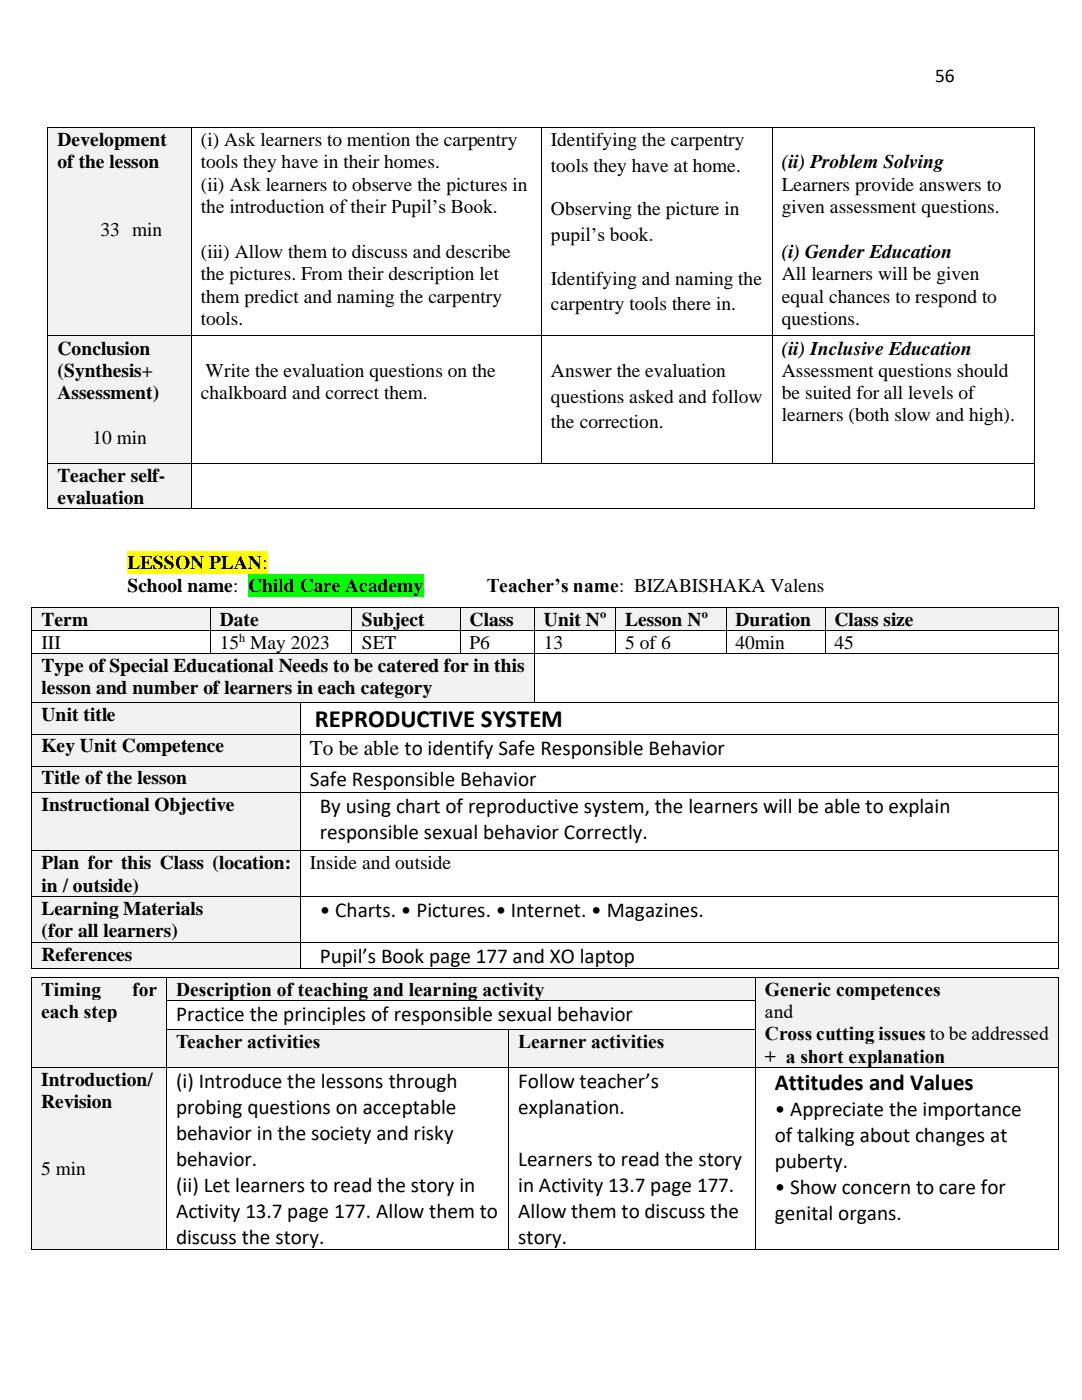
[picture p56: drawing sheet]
<svg xmlns="http://www.w3.org/2000/svg" width="216mm" height="279mm" viewBox="0 0 216 279" stroke-linecap="round" stroke-linejoin="round" font-family="sans-serif">
<defs><g id="words">
<text font-size="4.9" x="62.8" y="145">REPRODUCTIVE SYSTEM</text>
<text font-size="4.6" x="154.6" y="217.5">Attitudes and Values</text>
<g font-size="4.2">
<text x="61.9" y="150.6">To be able to identify Safe Responsible Behavior</text>
<text x="61.9" y="157">Safe Responsible Behavior</text>
<text x="63.8" y="162.3">By using chart of reproductive system, the learners will be able to explain</text>
<text x="63.8" y="167.5">responsible sexual behavior Correctly.</text>
<text x="63.8" y="183.1">• Charts. • Pictures. • Internet. • Magazines.</text>
<text x="63.8" y="192.1">Pupil’s Book page 177 and XO laptop</text>
<text x="35.1" y="203.8">Practice the principles of responsible sexual behavior</text>
<text x="35.1" y="217.2">(i) Introduce the lessons through</text>
<text x="103.4" y="217.2">Follow teacher’s</text>
<text x="35.1" y="222.3">probing questions on acceptable</text>
<text x="35.1" y="227.5">behavior in the society and risky</text>
<text x="103.4" y="222.3">explanation.</text>
<text x="154.6" y="222.8">• Appreciate the importance</text>
<text x="154.6" y="228">of talking about changes at</text>
<text x="35.1" y="232.6">behavior.</text>
<text x="103.4" y="232.6">Learners to read the story</text>
<text x="154.6" y="233.1">puberty.</text>
<text x="35.1" y="237.8">(ii) Let learners to read the story in</text>
<text x="103.4" y="237.8">in Activity 13.7 page 177.</text>
<text x="154.6" y="238.3">• Show concern to care for</text>
<text x="35.1" y="243.1">Activity 13.7 page 177. Allow them to</text>
<text x="103.4" y="243.1">Allow them to discuss the</text>
<text x="154.6" y="243.4">genital organs.</text>
<text x="35.1" y="248.2">discuss the story.</text>
<text x="103.4" y="248.2">story.</text>
</g>
<g font-size="3.9">
<text x="186.6" y="16.4">56</text>
<text x="11.5" y="29.2">Development</text>
<text x="40.1" y="29.2">(i) Ask learners to mention the carpentry</text>
<text x="109.9" y="29.2">Identifying the carpentry</text>
<text x="11.5" y="33.6">of the lesson</text>
<text x="40.1" y="33.6">tools they have in their homes.</text>
<text x="109.9" y="34.3">tools they have at home.</text>
<text x="156" y="33.6">(ii) Problem Solving</text>
<text x="40.1" y="38.1">(ii) Ask learners to observe the pictures in</text>
<text x="156" y="38.1">Learners provide answers to</text>
<text x="20" y="47">33 min</text>
<text x="40.1" y="42.5">the introduction of their Pupil’s Book.</text>
<text x="109.9" y="43">Observing the picture in</text>
<text x="156" y="42.5">given assessment questions.</text>
<text x="40.1" y="51.5">(iii) Allow them to discuss and describe</text>
<text x="109.9" y="48.2">pupil’s book.</text>
<text x="156" y="51.5">(i) Gender Education</text>
<text x="40.1" y="55.9">the pictures. From their description let</text>
<text x="109.9" y="56.8">Identifying and naming the</text>
<text x="156" y="55.9">All learners will be given</text>
<text x="40.1" y="60.4">them predict and naming the carpentry</text>
<text x="40.1" y="64.8">tools.</text>
<text x="109.9" y="61.9">carpentry tools there in.</text>
<text x="156" y="60.4">equal chances to respond to</text>
<text x="156" y="64.8">questions.</text>
<text x="11.5" y="70.8">Conclusion</text>
<text x="156" y="70.8">(ii) Inclusive Education</text>
<text x="11.5" y="75.2">(Synthesis+</text>
<text x="41" y="75.2">Write the evaluation questions on the</text>
<text x="109.9" y="75.3">Answer the evaluation</text>
<text x="156" y="75.2">Assessment questions should</text>
<text x="11.5" y="79.7">Assessment)</text>
<text x="40.1" y="79.7">chalkboard and correct them.</text>
<text x="109.9" y="80.4">questions asked and follow</text>
<text x="156" y="79.7">be suited for all levels of</text>
<text x="18.4" y="88.6">10 min</text>
<text x="109.9" y="85.5">the correction.</text>
<text x="156" y="84.1">learners (both slow and high).</text>
<text x="11.5" y="96.2">Teacher self-</text>
<text x="11.5" y="100.6">evaluation</text>
<text x="25.4" y="113.6">LESSON PLAN:</text>
<text x="25.4" y="118.1">School name:</text>
<text x="49.5" y="118.1">Child Care Academy</text>
<text x="97.1" y="118.1">Teacher’s name: BIZABISHAKA Valens</text>
<text x="8.3" y="124.9">Term</text>
<text x="43.9" y="124.9">Date</text>
<text x="72.2" y="124.9">Subject</text>
<text x="93.7" y="124.9">Class</text>
<text x="108.5" y="124.9">Unit N</text>
<text x="124.8" y="124.9">Lesson N</text>
<text x="146.7" y="124.9">Duration</text>
<text x="166.5" y="124.9">Class size</text>
<text x="8.3" y="129.5">III</text>
<text x="43.9" y="129.5">15 May 2023</text>
<text x="72.2" y="129.5">SET</text>
<text x="93.7" y="129.5">P6</text>
<text x="108.5" y="129.5">13</text>
<text x="124.8" y="129.5">5 of 6</text>
<text x="146.7" y="129.5">40min</text>
<text x="166.5" y="129.5">45</text>
<text x="8.3" y="134.2">Type of Special Educational Needs to be catered for in this</text>
<text x="8.3" y="138.6">lesson and number of learners in each category</text>
<text x="8.3" y="144">Unit title</text>
<text x="8.3" y="150.1">Key Unit Competence</text>
<text x="8.3" y="156.5">Title of the lesson</text>
<text x="8.3" y="161.9">Instructional Objective</text>
<text x="8.3" y="173.4">Plan for this Class (location:</text>
<text x="61.9" y="173.4">Inside and outside</text>
<text x="8.3" y="177.9">in / outside)</text>
<text x="8.3" y="182.6">Learning Materials</text>
<text x="8.3" y="187">(for all learners)</text>
<text x="8.3" y="191.7">References</text>
<text x="8.2" y="198.7">Timing</text>
<text x="8.2" y="203.2">each step</text>
<text x="26.4" y="198.7">for</text>
<text x="35.1" y="198.7">Description of teaching and learning activity</text>
<text x="152.6" y="198.7">Generic competences</text>
<text x="152.6" y="203.2">and</text>
<text x="35.1" y="209.2">Teacher activities</text>
<text x="103.4" y="209.2">Learner activities</text>
<text x="152.6" y="207.6">Cross cutting issues to be addressed</text>
<text x="152.6" y="212.1">+ a short explanation</text>
<text x="8.2" y="216.8">Introduction/</text>
<text x="8.2" y="221.2">Revision</text>
<text x="8.2" y="234.6">5 min</text>
</g>
<g font-size="2.5">
<text x="119.7" y="123.3">o</text>
<text x="140" y="123.3">o</text>
<text x="47.7" y="128.1">h</text>
</g>
</g></defs>
<g fill="#f2f2f2">
<path d="M9.6 25.6h28.4v41.4h-28.4z" fill-rule="evenodd"/>
<path d="M11.5 25.6h24.7v4.5h-24.7z" fill-rule="evenodd"/>
<path d="M11.5 30.1h24.7v4.4h-24.7z" fill-rule="evenodd"/>
<path d="M11.5 34.5h24.7v4.5h-24.7z" fill-rule="evenodd"/>
<path d="M11.5 39h24.7v4.4h-24.7z" fill-rule="evenodd"/>
<path d="M11.5 43.4h24.7v4.5h-24.7z" fill-rule="evenodd"/>
</g>
<g fill="#000">
<path d="M9.4 25.4h.2v.2h-.2z" fill-rule="evenodd"/>
<path d="M9.4 25.4h.2v.2h-.2z" fill-rule="evenodd"/>
<path d="M38 25.4h.2v.2h-.2z" fill-rule="evenodd"/>
<path d="M107.9 25.4h.2v.2h-.2z" fill-rule="evenodd"/>
<path d="M154 25.4h.1v.2h-.1z" fill-rule="evenodd"/>
<path d="M206.4 25.4h.2v.2h-.2z" fill-rule="evenodd"/>
<path d="M206.4 25.4h.2v.2h-.2z" fill-rule="evenodd"/>
</g>
<path d="M9.5 25.6v41.4M9.6 25.5h28.4M38.1 25.6v41.4M38.2 25.5h69.7M108 25.6v41.4M108.1 25.5h45.9M154.1 25.6v41.4M154.1 25.5h52.3M206.5 25.6v41.4" fill="none" stroke="#000" stroke-width=".2"/>
<g fill="#f2f2f2">
<path d="M9.6 67.1h28.4v25.3h-28.4z" fill-rule="evenodd"/>
<path d="M11.5 67.1h24.7v4.5h-24.7z" fill-rule="evenodd"/>
<path d="M11.5 71.6h24.7v4.5h-24.7z" fill-rule="evenodd"/>
<path d="M11.5 76.1h24.7v4.4h-24.7z" fill-rule="evenodd"/>
<path d="M11.5 80.5h24.7v4.5h-24.7z" fill-rule="evenodd"/>
<path d="M11.5 85h24.7v4.5h-24.7z" fill-rule="evenodd"/>
</g>
<g fill="#000">
<path d="M9.4 67h.2v.1h-.2z" fill-rule="evenodd"/>
<path d="M38 67h.2v.1h-.2z" fill-rule="evenodd"/>
<path d="M107.9 67h.2v.1h-.2z" fill-rule="evenodd"/>
<path d="M154 67h.1v.1h-.1z" fill-rule="evenodd"/>
<path d="M206.4 67h.2v.1h-.2z" fill-rule="evenodd"/>
</g>
<path d="M9.5 67.1v25.3M9.6 67h28.4M38.1 67.1v25.3M38.2 67h69.7M108 67.1v25.3M108.1 67h45.9M154.1 67.1v25.3M154.1 67h52.3M206.5 67.1v25.3" fill="none" stroke="#000" stroke-width=".2"/>
<g fill="#f2f2f2">
<path d="M9.6 92.5h28.4v9h-28.4z" fill-rule="evenodd"/>
<path d="M11.5 92.5h24.7v4.5h-24.7z" fill-rule="evenodd"/>
<path d="M11.5 97h24.7v4.5h-24.7z" fill-rule="evenodd"/>
</g>
<g fill="#000">
<path d="M9.4 92.4h.2v.1h-.2z" fill-rule="evenodd"/>
<path d="M38 92.4h.2v.1h-.2z" fill-rule="evenodd"/>
<path d="M107.9 92.4h.2v.1h-.2z" fill-rule="evenodd"/>
<path d="M154 92.4h.1v.1h-.1z" fill-rule="evenodd"/>
<path d="M206.4 92.4h.2v.1h-.2z" fill-rule="evenodd"/>
<path d="M9.4 101.5h.2v.1h-.2z" fill-rule="evenodd"/>
<path d="M9.4 101.5h.2v.1h-.2z" fill-rule="evenodd"/>
<path d="M38 101.5h.2v.1h-.2z" fill-rule="evenodd"/>
<path d="M206.4 101.5h.2v.1h-.2z" fill-rule="evenodd"/>
<path d="M206.4 101.5h.2v.1h-.2z" fill-rule="evenodd"/>
</g>
<path d="M9.5 92.5v9M9.6 92.5h28.4M38.1 92.5v9M38.2 92.5h69.7M108.1 92.5h45.9M154.1 92.5h52.3M206.5 92.5v9M9.6 101.5h28.4M38.2 101.5h168.2" fill="none" stroke="#000" stroke-width=".2"/>
<path d="M25.4 110.1h28v4.4h-28z" fill-rule="evenodd" fill="#ff0"/>
<path d="M49.5 114.5h35v4.5h-35z" fill-rule="evenodd" fill="#0f0"/>
<g fill="#f2f2f2">
<path d="M6.4 121.3h35.4v4.5h-35.4z" fill-rule="evenodd"/>
<path d="M8.3 121.3h31.8v4.5h-31.8z" fill-rule="evenodd"/>
<path d="M42 121.3h28.1v4.5h-28.1z" fill-rule="evenodd"/>
<path d="M43.9 121.3h24.4v4.5h-24.4z" fill-rule="evenodd"/>
<path d="M70.3 121.3h21.5v4.5h-21.5z" fill-rule="evenodd"/>
<path d="M72.2 121.3h17.7v4.5h-17.7z" fill-rule="evenodd"/>
<path d="M91.9 121.3h14.6v4.5h-14.6z" fill-rule="evenodd"/>
<path d="M93.7 121.3h11v4.5h-11z" fill-rule="evenodd"/>
<path d="M106.7 121.3h16v4.5h-16z" fill-rule="evenodd"/>
<path d="M108.5 121.3h12.5v4.5h-12.5z" fill-rule="evenodd"/>
<path d="M122.9 121.3h21.9v4.5h-21.9z" fill-rule="evenodd"/>
<path d="M124.8 121.3h18.1v4.5h-18.1z" fill-rule="evenodd"/>
<path d="M145 121.3h19.6v4.5h-19.6z" fill-rule="evenodd"/>
<path d="M146.7 121.3h16v4.5h-16z" fill-rule="evenodd"/>
<path d="M164.7 121.3h46.4v4.5h-46.4z" fill-rule="evenodd"/>
<path d="M166.5 121.3h42.9v4.5h-42.9z" fill-rule="evenodd"/>
</g>
<g fill="#000">
<path d="M6.3 121.1h.1v.2h-.1z" fill-rule="evenodd"/>
<path d="M6.3 121.1h.1v.2h-.1z" fill-rule="evenodd"/>
<path d="M6.3 125.8h.1v.2h-.1z" fill-rule="evenodd"/>
<path d="M41.8 121.1h.2v.2h-.2z" fill-rule="evenodd"/>
<path d="M41.8 125.8h.2v.2h-.2z" fill-rule="evenodd"/>
<path d="M70.1 121.1h.2v.2h-.2z" fill-rule="evenodd"/>
<path d="M70.1 125.8h.2v.2h-.2z" fill-rule="evenodd"/>
<path d="M91.8 121.1h.1v.2h-.1z" fill-rule="evenodd"/>
<path d="M91.8 125.8h.1v.2h-.1z" fill-rule="evenodd"/>
<path d="M106.5 121.1h.2v.2h-.2z" fill-rule="evenodd"/>
<path d="M106.5 125.8h.2v.2h-.2z" fill-rule="evenodd"/>
<path d="M122.7 121.1h.2v.2h-.2z" fill-rule="evenodd"/>
<path d="M122.7 125.8h.2v.2h-.2z" fill-rule="evenodd"/>
<path d="M144.8 121.1h.2v.2h-.2z" fill-rule="evenodd"/>
<path d="M144.8 125.8h.2v.2h-.2z" fill-rule="evenodd"/>
<path d="M164.6 121.1h.1v.2h-.1z" fill-rule="evenodd"/>
<path d="M164.6 125.8h.1v.2h-.1z" fill-rule="evenodd"/>
<path d="M211.1 121.1h.2v.2h-.2z" fill-rule="evenodd"/>
<path d="M211.1 121.1h.2v.2h-.2z" fill-rule="evenodd"/>
<path d="M211.1 125.8h.2v.2h-.2z" fill-rule="evenodd"/>
</g>
<g fill="none" stroke="#000" stroke-width=".2">
<path d="M6.3 121.3v4.5M6.3 126v4.4M6.4 121.2h35.4M6.4 125.9h35.4M41.9 121.3v4.5M41.9 126v4.4M42 121.2h28.1M42 125.9h28.1M70.2 121.3v4.5M70.2 126v4.4M70.3 121.2h21.5M70.3 125.9h21.5"/>
<path d="M91.8 121.3v4.5M91.8 126v4.4M91.9 121.2h14.6M91.9 125.9h14.6M106.6 121.3v4.5M106.6 126v4.4M106.7 121.2h16M106.7 125.9h16M122.8 121.3v4.5M122.8 126v4.4M122.9 121.2h21.9M122.9 125.9h21.9"/>
<path d="M144.9 121.3v4.5M144.9 126v4.4M145 121.2h19.6M145 125.9h19.6M164.6 121.3v4.5M164.6 126v4.4M164.7 121.2h46.4M164.7 125.9h46.4M211.2 121.3v4.5M211.2 126v4.4"/>
</g>
<g fill="#f2f2f2">
<path d="M6.4 130.6h100.1v9.6h-100.1z" fill-rule="evenodd"/>
<path d="M8.3 130.6h96.4v4.5h-96.4z" fill-rule="evenodd"/>
<path d="M8.3 135.1h96.4v4.4h-96.4z" fill-rule="evenodd"/>
</g>
<g fill="#000">
<path d="M6.3 130.4h.1v.2h-.1z" fill-rule="evenodd"/>
<path d="M41.8 130.4h.2v.2h-.2z" fill-rule="evenodd"/>
<path d="M70.1 130.4h.2v.2h-.2z" fill-rule="evenodd"/>
<path d="M91.8 130.4h.1v.2h-.1z" fill-rule="evenodd"/>
<path d="M106.5 130.4h.2v.2h-.2z" fill-rule="evenodd"/>
<path d="M122.7 130.4h.2v.2h-.2z" fill-rule="evenodd"/>
<path d="M144.8 130.4h.2v.2h-.2z" fill-rule="evenodd"/>
<path d="M164.6 130.4h.1v.2h-.1z" fill-rule="evenodd"/>
<path d="M211.1 130.4h.2v.2h-.2z" fill-rule="evenodd"/>
</g>
<path d="M6.3 130.6v9.6M6.4 130.5h35.4M42 130.5h28.1M70.3 130.5h21.5M91.9 130.5h14.6M106.6 130.6v9.6M106.7 130.5h16M122.9 130.5h21.9M145 130.5h19.6M164.7 130.5h46.4M211.2 130.6v9.6" fill="none" stroke="#000" stroke-width=".2"/>
<g fill="#f2f2f2">
<path d="M6.4 140.4h53.5v6h-53.5z" fill-rule="evenodd"/>
<path d="M8.3 140.4h49.8v4.5h-49.8z" fill-rule="evenodd"/>
</g>
<g fill="#000">
<path d="M6.3 140.2h.1v.2h-.1z" fill-rule="evenodd"/>
<path d="M59.9 140.2h.2v.2h-.2z" fill-rule="evenodd"/>
<path d="M106.5 140.2h.2v.2h-.2z" fill-rule="evenodd"/>
<path d="M211.1 140.2h.2v.2h-.2z" fill-rule="evenodd"/>
</g>
<path d="M6.3 140.4v6M6.4 140.3h53.5M60 140.4v6M60.1 140.3h46.4M106.7 140.3h104.4M211.2 140.4v6" fill="none" stroke="#000" stroke-width=".2"/>
<g fill="#f2f2f2">
<path d="M6.4 146.6h53.5v6.2h-53.5z" fill-rule="evenodd"/>
<path d="M8.3 146.6h49.8v4.4h-49.8z" fill-rule="evenodd"/>
</g>
<g fill="#000">
<path d="M6.3 146.4h.1v.2h-.1z" fill-rule="evenodd"/>
<path d="M59.9 146.4h.2v.2h-.2z" fill-rule="evenodd"/>
<path d="M211.1 146.4h.2v.2h-.2z" fill-rule="evenodd"/>
</g>
<path d="M6.3 146.6v6.2M6.4 146.5h53.5M60 146.6v6.2M60.1 146.5h151M211.2 146.6v6.2" fill="none" stroke="#000" stroke-width=".2"/>
<g fill="#f2f2f2">
<path d="M6.4 153h53.5v5.1h-53.5z" fill-rule="evenodd"/>
<path d="M8.3 153h49.8v4.4h-49.8z" fill-rule="evenodd"/>
</g>
<g fill="#000">
<path d="M6.3 152.8h.1v.2h-.1z" fill-rule="evenodd"/>
<path d="M59.9 152.8h.2v.2h-.2z" fill-rule="evenodd"/>
<path d="M211.1 152.8h.2v.2h-.2z" fill-rule="evenodd"/>
</g>
<path d="M6.3 153v5.1M6.4 152.9h53.5M60 153v5.1M60.1 152.9h151M211.2 153v5.1" fill="none" stroke="#000" stroke-width=".2"/>
<g fill="#f2f2f2">
<path d="M6.4 158.3h53.5v11.4h-53.5z" fill-rule="evenodd"/>
<path d="M8.3 158.3h49.8v4.5h-49.8z" fill-rule="evenodd"/>
</g>
<g fill="#000">
<path d="M6.3 158.1h.1v.2h-.1z" fill-rule="evenodd"/>
<path d="M59.9 158.1h.2v.2h-.2z" fill-rule="evenodd"/>
<path d="M211.1 158.1h.2v.2h-.2z" fill-rule="evenodd"/>
</g>
<path d="M6.3 158.3v11.4M6.4 158.2h53.5M60 158.3v11.4M60.1 158.2h151M211.2 158.3v11.4" fill="none" stroke="#000" stroke-width=".2"/>
<g fill="#f2f2f2">
<path d="M6.4 169.9h53.5v8.9h-53.5z" fill-rule="evenodd"/>
<path d="M8.3 169.9h49.8v4.4h-49.8z" fill-rule="evenodd"/>
<path d="M8.3 174.3h49.8v4.5h-49.8z" fill-rule="evenodd"/>
</g>
<g fill="#000">
<path d="M6.3 169.7h.1v.2h-.1z" fill-rule="evenodd"/>
<path d="M59.9 169.7h.2v.2h-.2z" fill-rule="evenodd"/>
<path d="M211.1 169.7h.2v.2h-.2z" fill-rule="evenodd"/>
</g>
<path d="M6.3 169.9v8.9M6.4 169.8h53.5M60 169.9v8.9M60.1 169.8h151M211.2 169.9v8.9" fill="none" stroke="#000" stroke-width=".2"/>
<g fill="#f2f2f2">
<path d="M6.4 179h53.5v8.9h-53.5z" fill-rule="evenodd"/>
<path d="M8.3 179h49.8v4.5h-49.8z" fill-rule="evenodd"/>
<path d="M8.3 183.5h49.8v4.4h-49.8z" fill-rule="evenodd"/>
</g>
<g fill="#000">
<path d="M6.3 178.8h.1v.2h-.1z" fill-rule="evenodd"/>
<path d="M59.9 178.8h.2v.2h-.2z" fill-rule="evenodd"/>
<path d="M211.1 178.8h.2v.2h-.2z" fill-rule="evenodd"/>
</g>
<path d="M6.3 179v8.9M6.4 178.9h53.5M60 179v8.9M60.1 178.9h151M211.2 179v8.9" fill="none" stroke="#000" stroke-width=".2"/>
<g fill="#f2f2f2">
<path d="M6.4 188.1h53.5v5.2h-53.5z" fill-rule="evenodd"/>
<path d="M8.3 188.1h49.8v4.5h-49.8z" fill-rule="evenodd"/>
</g>
<g fill="#000">
<path d="M6.3 187.9h.1v.2h-.1z" fill-rule="evenodd"/>
<path d="M6.3 193.3h.1v.2h-.1z" fill-rule="evenodd"/>
<path d="M6.3 193.3h.1v.2h-.1z" fill-rule="evenodd"/>
<path d="M59.9 187.9h.2v.2h-.2z" fill-rule="evenodd"/>
<path d="M59.9 193.3h.2v.2h-.2z" fill-rule="evenodd"/>
<path d="M211.1 187.9h.2v.2h-.2z" fill-rule="evenodd"/>
<path d="M211.1 193.3h.2v.2h-.2z" fill-rule="evenodd"/>
<path d="M211.1 193.3h.2v.2h-.2z" fill-rule="evenodd"/>
</g>
<path d="M6.3 188.1v5.2M6.4 188h53.5M6.4 193.4h53.5M60 188.1v5.2M60.1 188h151M60.1 193.4h151M211.2 188.1v5.2" fill="none" stroke="#000" stroke-width=".2"/>
<g fill="#f2f2f2">
<path d="M6.4 195.1h26.8v17.9h-26.8z" fill-rule="evenodd"/>
<path d="M8.2 195.1h23.1v4.5h-23.1z" fill-rule="evenodd"/>
<path d="M8.2 199.6h23.1v4.5h-23.1z" fill-rule="evenodd"/>
<path d="M8.2 204.1h23.1v4.4h-23.1z" fill-rule="evenodd"/>
<path d="M8.2 208.5h23.1v4.5h-23.1z" fill-rule="evenodd"/>
<path d="M33.4 195.1h117.3v4.5h-117.3z" fill-rule="evenodd"/>
<path d="M35.1 195.1h113.7v4.5h-113.7z" fill-rule="evenodd"/>
<path d="M150.9 195.1h60.1v17.9h-60.1z" fill-rule="evenodd"/>
<path d="M152.6 195.1h56.6v4.5h-56.6z" fill-rule="evenodd"/>
<path d="M152.6 199.6h56.6v4.5h-56.6z" fill-rule="evenodd"/>
<path d="M152.6 204.1h56.6v4.4h-56.6z" fill-rule="evenodd"/>
<path d="M152.6 208.5h56.6v4.5h-56.6z" fill-rule="evenodd"/>
</g>
<g fill="#000">
<path d="M6.3 195h.1v.1h-.1z" fill-rule="evenodd"/>
<path d="M6.3 195h.1v.1h-.1z" fill-rule="evenodd"/>
<path d="M6.3 199.6h.1v.1h-.1z" fill-rule="evenodd"/>
<path d="M33.2 195h.2v.1h-.2z" fill-rule="evenodd"/>
<path d="M33.2 199.6h.2v.1h-.2z" fill-rule="evenodd"/>
<path d="M150.7 195h.2v.1h-.2z" fill-rule="evenodd"/>
<path d="M150.7 199.6h.2v.1h-.2z" fill-rule="evenodd"/>
<path d="M211 195h.2v.1h-.2z" fill-rule="evenodd"/>
<path d="M211 195h.2v.1h-.2z" fill-rule="evenodd"/>
<path d="M211 199.6h.2v.1h-.2z" fill-rule="evenodd"/>
</g>
<path d="M6.3 195.1v4.5M6.3 199.7v5.8M6.4 195.1h26.8M33.3 195.1v4.5M33.3 199.7v5.8M33.4 195.1h117.3M33.4 199.6h117.3M150.8 195.1v4.5M150.8 199.7v5.8M150.9 195.1h60.1M211.1 195.1v4.5M211.1 199.7v5.8" fill="none" stroke="#000" stroke-width=".2"/>
<g fill="#f2f2f2">
<path d="M33.4 205.6h68.1v7.4h-68.1z" fill-rule="evenodd"/>
<path d="M35.1 205.6h64.5v4.5h-64.5z" fill-rule="evenodd"/>
<path d="M101.6 205.6h49.1v7.4h-49.1z" fill-rule="evenodd"/>
<path d="M103.4 205.6h45.4v4.5h-45.4z" fill-rule="evenodd"/>
</g>
<g fill="#000">
<path d="M6.3 205.5h.1v.1h-.1z" fill-rule="evenodd"/>
<path d="M33.2 205.5h.2v.1h-.2z" fill-rule="evenodd"/>
<path d="M101.5 205.5h.1v.1h-.1z" fill-rule="evenodd"/>
<path d="M150.7 205.5h.2v.1h-.2z" fill-rule="evenodd"/>
<path d="M211 205.5h.2v.1h-.2z" fill-rule="evenodd"/>
</g>
<path d="M6.3 205.6v7.4M33.3 205.6v7.4M33.4 205.6h68.1M101.6 205.6v7.4M101.6 205.6h49.1M150.8 205.6v7.4M211.1 205.6v7.4" fill="none" stroke="#000" stroke-width=".2"/>
<g fill="#f2f2f2">
<path d="M6.4 213.1h26.8v36.2h-26.8z" fill-rule="evenodd"/>
<path d="M8.2 213.1h23.1v4.5h-23.1z" fill-rule="evenodd"/>
<path d="M8.2 217.6h23.1v4.5h-23.1z" fill-rule="evenodd"/>
<path d="M8.2 222.1h23.1v4.5h-23.1z" fill-rule="evenodd"/>
<path d="M8.2 226.6h23.1v4.4h-23.1z" fill-rule="evenodd"/>
<path d="M8.2 231h23.1v4.5h-23.1z" fill-rule="evenodd"/>
</g>
<g fill="#000">
<path d="M6.3 213h.1v.1h-.1z" fill-rule="evenodd"/>
<path d="M33.2 213h.2v.1h-.2z" fill-rule="evenodd"/>
<path d="M101.5 213h.1v.1h-.1z" fill-rule="evenodd"/>
<path d="M150.7 213h.2v.1h-.2z" fill-rule="evenodd"/>
<path d="M211 213h.2v.1h-.2z" fill-rule="evenodd"/>
<path d="M6.3 249.3h.1v.2h-.1z" fill-rule="evenodd"/>
<path d="M6.3 249.3h.1v.2h-.1z" fill-rule="evenodd"/>
<path d="M33.2 249.3h.2v.2h-.2z" fill-rule="evenodd"/>
<path d="M101.5 249.3h.1v.2h-.1z" fill-rule="evenodd"/>
<path d="M150.7 249.3h.2v.2h-.2z" fill-rule="evenodd"/>
<path d="M211 249.3h.2v.2h-.2z" fill-rule="evenodd"/>
<path d="M211 249.3h.2v.2h-.2z" fill-rule="evenodd"/>
</g>
<g fill="none" stroke="#000" stroke-width=".2">
<path d="M6.3 213.1v36.2M6.4 213.1h26.8M33.3 213.1v36.2M33.4 213.1h68.1M101.6 213.1v36.2M101.6 213.1h49.1M150.8 213.1v36.2M150.9 213.1h60.1M211.1 213.1v36.2M6.4 249.4h26.8M33.4 249.4h68.1M101.6 249.4h49.1"/>
<path d="M150.9 249.4h60.1"/>
</g>
<use href="#words"/>
</svg>
